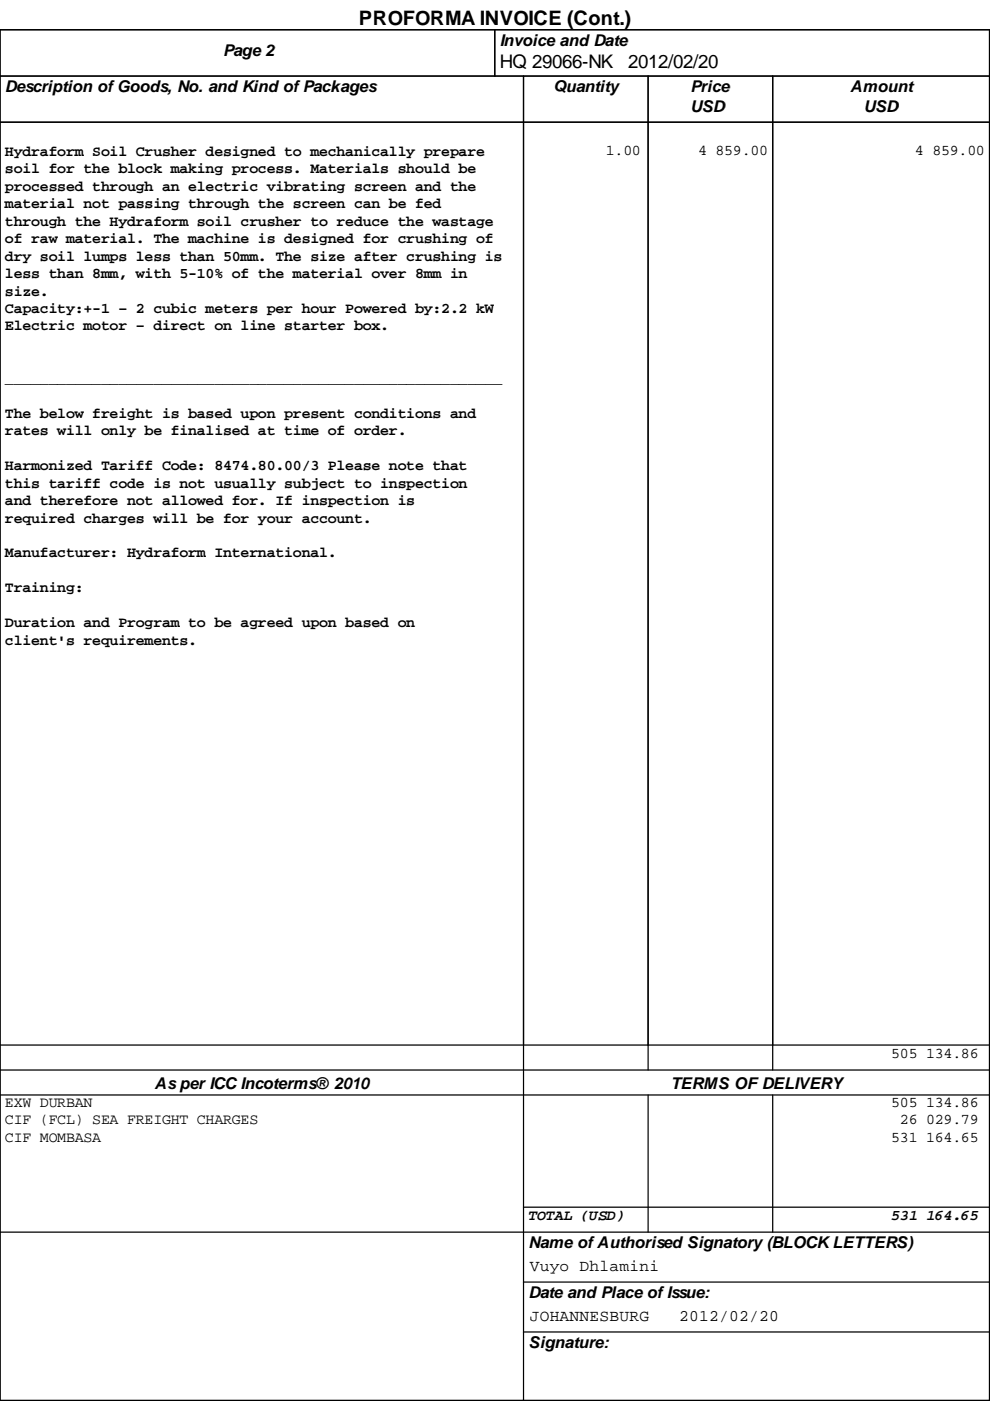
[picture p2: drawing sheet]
<svg xmlns="http://www.w3.org/2000/svg" width="210mm" height="297mm" viewBox="0 0 210 297" stroke-linecap="round" stroke-linejoin="round" font-family="sans-serif">
<defs><g id="words">
<text font-size="4.2" x="76.1" y="5.2">PROFORMA INVOICE (Cont.)</text>
<g font-size="4">
<text x="106" y="14.4">HQ 29066-NK</text>
<text x="133.2" y="14.4">2012/02/20</text>
</g>
<g font-size="3.4">
<text x="47.3" y="11.9">Page 2</text>
<text x="106" y="9.7">Invoice and Date</text>
<text x="1.1" y="19.5">Description of Goods, No. and Kind of Packages</text>
<text x="117.3" y="19.5">Quantity</text>
<text x="146.4" y="19.5">Price</text>
<text x="146.4" y="23.7">USD</text>
<text x="180.3" y="19.5">Amount</text>
<text x="183.1" y="23.7">USD</text>
<text x="32.8" y="230.8">As per ICC Incoterms® 2010</text>
<text x="142.2" y="230.8">TERMS OF DELIVERY</text>
<text x="112.1" y="264.7">Name of Authorised Signatory (BLOCK LETTERS)</text>
<text x="112.3" y="269.5">Vuyo Dhlamini</text>
<text x="112.1" y="275.3">Date and Place of Issue:</text>
<text x="112.3" y="280.1">JOHANNESBURG</text>
<text x="144" y="280.1">2012/02/20</text>
<text x="112.1" y="285.8">Signature:</text>
</g>
<g font-size="3.2">
<text x="1.1" y="33">Hydraform Soil Crusher designed to mechanically prepare</text>
<text x="128.4" y="32.9">1.00</text>
<text x="148" y="32.9">4 859.00</text>
<text x="194" y="32.9">4 859.00</text>
<text x="1.1" y="36.7">soil for the block making process. Materials should be</text>
<text x="1.1" y="40.4">processed through an electric vibrating screen and the</text>
<text x="1.1" y="44.2">material not passing through the screen can be fed</text>
<text x="1.1" y="47.8">through the Hydraform soil crusher to reduce the wastage</text>
<text x="1.1" y="51.6">of raw material. The machine is designed for crushing of</text>
<text x="1.1" y="55.2">dry soil lumps less than 50mm. The size after crushing is</text>
<text x="1.1" y="59">less than 8mm, with 5-10% of the material over 8mm in</text>
<text x="1.1" y="62.7">size.</text>
<text x="1.1" y="66.3">Capacity:+-1 – 2 cubic meters per hour Powered by:2.2 kW</text>
<text x="1.1" y="70.1">Electric motor – direct on line starter box.</text>
<text x="1.1" y="81.2">_________________________________________________________</text>
<text x="1.1" y="88.6">The below freight is based upon present conditions and</text>
<text x="1.1" y="92.3">rates will only be finalised at time of order.</text>
<text x="1.1" y="99.7">Harmonized Tariff Code: 8474.80.00/3 Please note that</text>
<text x="1.1" y="103.4">this tariff code is not usually subject to inspection</text>
<text x="1.1" y="107.1">and therefore not allowed for. If inspection is</text>
<text x="1.1" y="110.8">required charges will be for your account.</text>
<text x="1.1" y="118.2">Manufacturer: Hydraform International.</text>
<text x="1.1" y="125.6">Training:</text>
<text x="1.1" y="133">Duration and Program to be agreed upon based on</text>
<text x="1.1" y="136.7">client's requirements.</text>
<text x="189" y="224.4">505 134.86</text>
<text x="1.1" y="234.7">EXW DURBAN</text>
<text x="1.1" y="238.4">CIF (FCL) SEA FREIGHT CHARGES</text>
<text x="189" y="234.7">505 134.86</text>
<text x="190.8" y="238.4">26 029.79</text>
<text x="1.1" y="242.1">CIF MOMBASA</text>
<text x="189" y="242.1">531 164.65</text>
<text x="112.1" y="258.7">TOTAL (USD)</text>
<text x="189" y="258.7">531 164.65</text>
</g>
</g></defs>
<path d="M0 6.3h209.8v290.6h-209.8zM0 16.1h209.8M104.9 6.3v9.8M111 16.1v205.5M137.4 16.1v205.5M163.8 16.1v205.5M0 25.9h209.8" fill="none" stroke="#000" stroke-width=".26"/>
<g fill="#fff">
<path d="M47.3 8.7h11v3.9h-11z"/>
<path d="M106 6.6h27v3.9h-27z"/>
<path d="M1.1 16.4h78.8v3.9h-78.8z"/>
<path d="M117.3 16.4h14.1v3.9h-14.1z"/>
<path d="M146.4 16.4h8.3v3.9h-8.3z"/>
<path d="M146.4 20.6h7.3v3.9h-7.3z"/>
<path d="M180.3 16.4h13.5v3.9h-13.5z"/>
<path d="M183.1 20.6h7.3v3.9h-7.3z"/>
</g>
<path d="M0 6.3h209.8v290.6h-209.8zM0 16.1h209.8M104.9 6.3v9.8M111 16.1v205.5M137.4 16.1v205.5M163.8 16.1v205.5M0 25.9h209.8" fill="none" stroke="#000" stroke-width=".26"/>
<g fill="#fff">
<path d="M47.3 8.7h11v3.9h-11z"/>
<path d="M106 6.6h27v3.9h-27z"/>
<path d="M1.1 16.4h78.8v3.9h-78.8z"/>
<path d="M117.3 16.4h14.1v3.9h-14.1z"/>
<path d="M146.4 16.4h8.3v3.9h-8.3z"/>
<path d="M146.4 20.6h7.3v3.9h-7.3z"/>
<path d="M180.3 16.4h13.5v3.9h-13.5z"/>
<path d="M183.1 20.6h7.3v3.9h-7.3z"/>
<path d="M1.1 232.2h18.5v3.4h-18.5z"/>
<path d="M164.9 232.2h42.6v3.4h-42.6z"/>
<path d="M1.1 235.9h53.6v3.4h-53.6z"/>
<path d="M164.9 235.9h42.6v3.4h-42.6z"/>
<path d="M1.1 239.6h20.4v3.4h-20.4z"/>
<path d="M164.9 239.6h42.6v3.4h-42.6z"/>
<path d="M112.1 256h20.3v3.6h-20.3z"/>
<path d="M164.9 256h42.7v3.6h-42.7z"/>
<path d="M112.3 277.4h52.9v3.7h-52.9z"/>
<path d="M112.3 266.8h27.5v3.7h-27.5z"/>
<path d="M164.9 221.9h42.6v3.4h-42.6z"/>
</g>
<path d="M0 221.6h209.8M0 226.9h209.8M0 232.2h209.8M111 221.6v75.3M137.4 221.6v5.3M137.4 232.2v29M163.8 221.6v5.3M163.8 232.2v29M111 255.9h98.8M0 261.2h209.8" fill="none" stroke="#000" stroke-width=".26"/>
<g fill="#fff">
<path d="M32.8 227.7h45.6v3.9h-45.6z"/>
<path d="M142.2 227.7h36.8v3.9h-36.8z"/>
<path d="M112.1 261.5h81.4v3.9h-81.4z"/>
<path d="M112.1 272.1h38.3v3.9h-38.3z"/>
<path d="M112.1 282.7h16.9v3.9h-16.9z"/>
</g>
<path d="M111 271.8h98.8M111 282.4h98.8" fill="none" stroke="#000" stroke-width=".26"/>
<use href="#words"/>
</svg>
